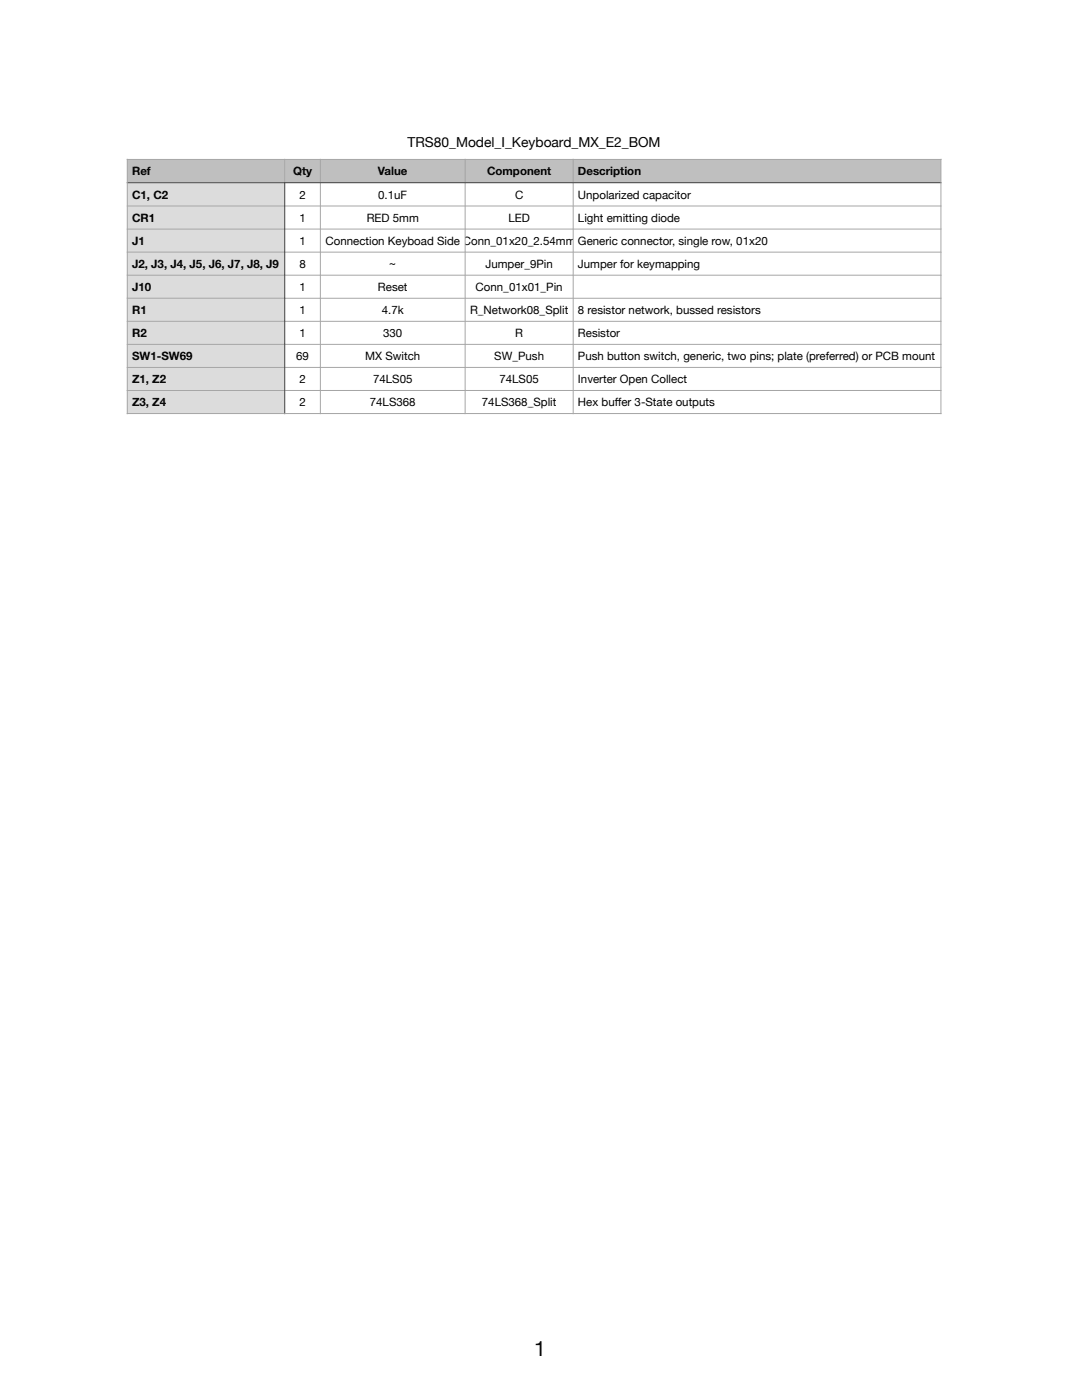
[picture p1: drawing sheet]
<svg xmlns="http://www.w3.org/2000/svg" width="332mm" height="430mm" viewBox="0 0 332 430" stroke-linecap="round" stroke-linejoin="round" font-family="sans-serif">
<defs><g id="words">
<text font-size="6.5" x="164" y="416.5">1</text>
<text font-size="4.2" x="125.1" y="45.2">TRS80_Model_I_Keyboard_MX_E2_BOM</text>
<g font-size="3.5">
<text x="40.5" y="53.8">Ref</text>
<text x="90" y="53.8">Qty</text>
<text x="116" y="53.8">Value</text>
<text x="149.5" y="53.8">Component</text>
<text x="177.4" y="53.8">Description</text>
<text x="40.5" y="61">C1, C2</text>
<text x="91.9" y="61">2</text>
<text x="116.1" y="61">0.1uF</text>
<text x="158.1" y="61">C</text>
<text x="177.4" y="61">Unpolarized capacitor</text>
<text x="40.5" y="68.1">CR1</text>
<text x="91.9" y="68.1">1</text>
<text x="112.6" y="68.1">RED 5mm</text>
<text x="156.1" y="68.1">LED</text>
<text x="177.4" y="68.1">Light emitting diode</text>
<text x="40.5" y="75.2">J1</text>
<text x="91.9" y="75.2">1</text>
<text x="99.9" y="75.2">Connection Keyboad Side Conn_01x20_2.54mm</text>
<text x="177.4" y="75.2">Generic connector, single row, 01x20</text>
<text x="40.5" y="82.3">J2, J3, J4, J5, J6, J7, J8, J9</text>
<text x="91.9" y="82.3">8</text>
<text x="119.5" y="82.3">~</text>
<text x="149" y="82.3">Jumper_9Pin</text>
<text x="177.4" y="82.3">Jumper for keymapping</text>
<text x="40.5" y="89.3">J10</text>
<text x="91.9" y="89.3">1</text>
<text x="116" y="89.3">Reset</text>
<text x="146" y="89.3">Conn_01x01_Pin</text>
<text x="40.5" y="96.4">R1</text>
<text x="91.9" y="96.4">1</text>
<text x="117.2" y="96.4">4.7k</text>
<text x="144.3" y="96.4">R_Network08_Split</text>
<text x="177.4" y="96.4">8 resistor network, bussed resistors</text>
<text x="40.5" y="103.5">R2</text>
<text x="91.9" y="103.5">1</text>
<text x="117.6" y="103.5">330</text>
<text x="158.2" y="103.5">R</text>
<text x="177.4" y="103.5">Resistor</text>
<text x="40.5" y="110.6">SW1-SW69</text>
<text x="90.9" y="110.6">69</text>
<text x="112.1" y="110.6">MX Switch</text>
<text x="151.7" y="110.6">SW_Push</text>
<text x="177.4" y="110.6">Push button switch, generic, two pins; plate (preferred) or PCB mount</text>
<text x="40.5" y="117.7">Z1, Z2</text>
<text x="91.9" y="117.7">2</text>
<text x="114.5" y="117.7">74LS05</text>
<text x="153.3" y="117.7">74LS05</text>
<text x="177.4" y="117.7">Inverter Open Collect</text>
<text x="40.5" y="124.7">Z3, Z4</text>
<text x="91.9" y="124.8">2</text>
<text x="113.5" y="124.8">74LS368</text>
<text x="147.9" y="124.8">74LS368_Split</text>
<text x="177.4" y="124.8">Hex buff er 3-State outputs</text>
</g>
</g></defs>
<g fill="#bec0bf">
<path d="M39.1 49h48.3v7.1h-48.3z"/>
<path d="M87.4 49h10.9v7.1h-10.9z"/>
<path d="M98.3 49h44.5v7.1h-44.5z"/>
<path d="M142.8 49h33.2v7.1h-33.2z"/>
<path d="M176 49h112.8v7.1h-112.8z"/>
</g>
<g fill="#dcdcdc">
<path d="M39.1 56.1h48.3v7.2h-48.3z"/>
<path d="M39.1 63.3h48.3v7h-48.3z"/>
<path d="M39.1 70.3h48.3v7.1h-48.3z"/>
<path d="M39.1 77.4h48.3v7.1h-48.3z"/>
<path d="M39.1 84.5h48.3v7.1h-48.3z"/>
<path d="M39.1 91.6h48.3v7.1h-48.3z"/>
<path d="M39.1 98.7h48.3v7h-48.3z"/>
<path d="M39.1 105.7h48.3v7.1h-48.3z"/>
<path d="M39.1 112.8h48.3v7.1h-48.3z"/>
<path d="M39.1 119.9h48.3v7.1h-48.3z"/>
</g>
<g fill="none" stroke="#a6a6a6" stroke-width=".31">
<path d="M38.9 49h250.1M39.1 48.8v78.4M87.4 48.8v7.1M98.3 48.8v78.4M142.8 48.8v78.4M176 48.8v78.4M288.8 48.8v78.4M38.9 63.3h250.1M38.9 70.3h250.1M38.9 77.4h250.1M38.9 84.5h250.1M38.9 91.6h250.1"/>
<path d="M38.9 98.7h250.1M38.9 105.7h250.1M38.9 112.8h250.1M38.9 119.9h250.1M38.9 127h250.1"/>
</g>
<path d="M38.9 56.1h250.1M87.4 55.9v71.3" fill="none" stroke="#404040" stroke-width=".31"/>
<use href="#words"/>
</svg>
